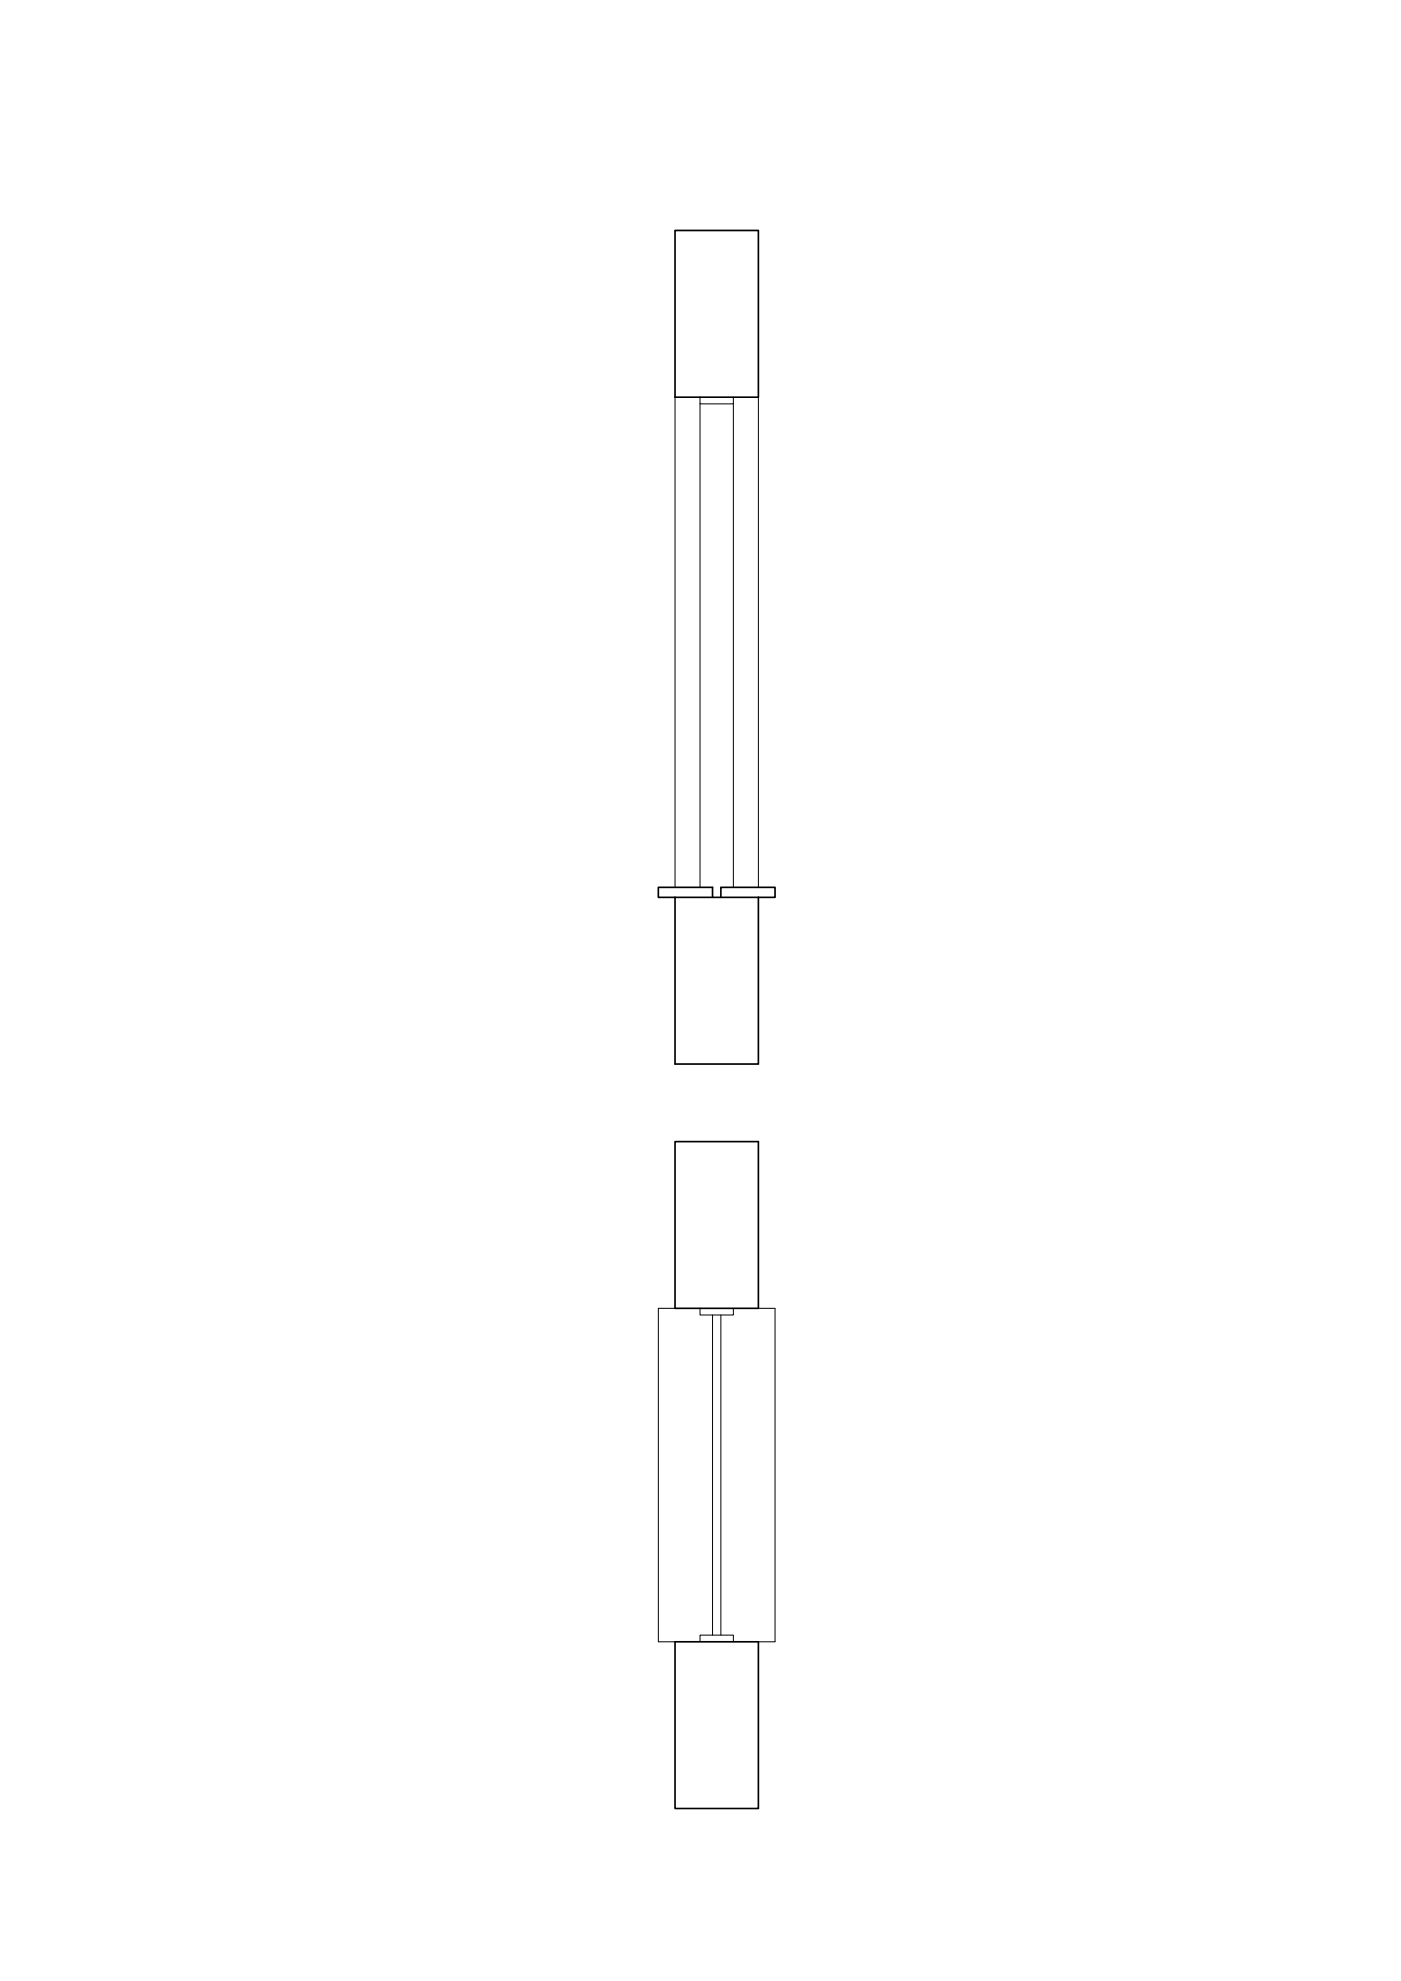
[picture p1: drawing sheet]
<svg xmlns="http://www.w3.org/2000/svg" width="420mm" height="594mm" viewBox="0 0 420 594" stroke-linecap="round" stroke-linejoin="round" font-family="sans-serif">
<!-- layer: A-WALL-FULL -->
<path d="M202.4 69.1h25v50h-25zM202.4 269.1v50h25v-50M202.4 269.1h-5v-3h16.3v3M202.4 269.1h25M216.2 269.1v-3h16.2v3h-5M202.4 342.4h25v50h-25zM202.4 492.4h25v49.9h-25z" fill="none" stroke="#000" stroke-width=".5"/>
<!-- layer: pryeccionines -->
<path d="M202.4 119.1v147M227.4 119.1v147M209.9 121.1v145M219.9 121.1v145M202.4 392.4h-5v100h5M213.7 394.4v96M216.2 394.4v96M227.4 392.4h5v100h-5" fill="none" stroke="#000" stroke-width=".3"/>
<!-- layer: seccionfina -->
<path d="M209.9 119.1v2h10v-2M209.9 392.4v2h10v-2M209.9 492.4v-2h10v2" fill="none" stroke="#000" stroke-width=".3"/>
</svg>
